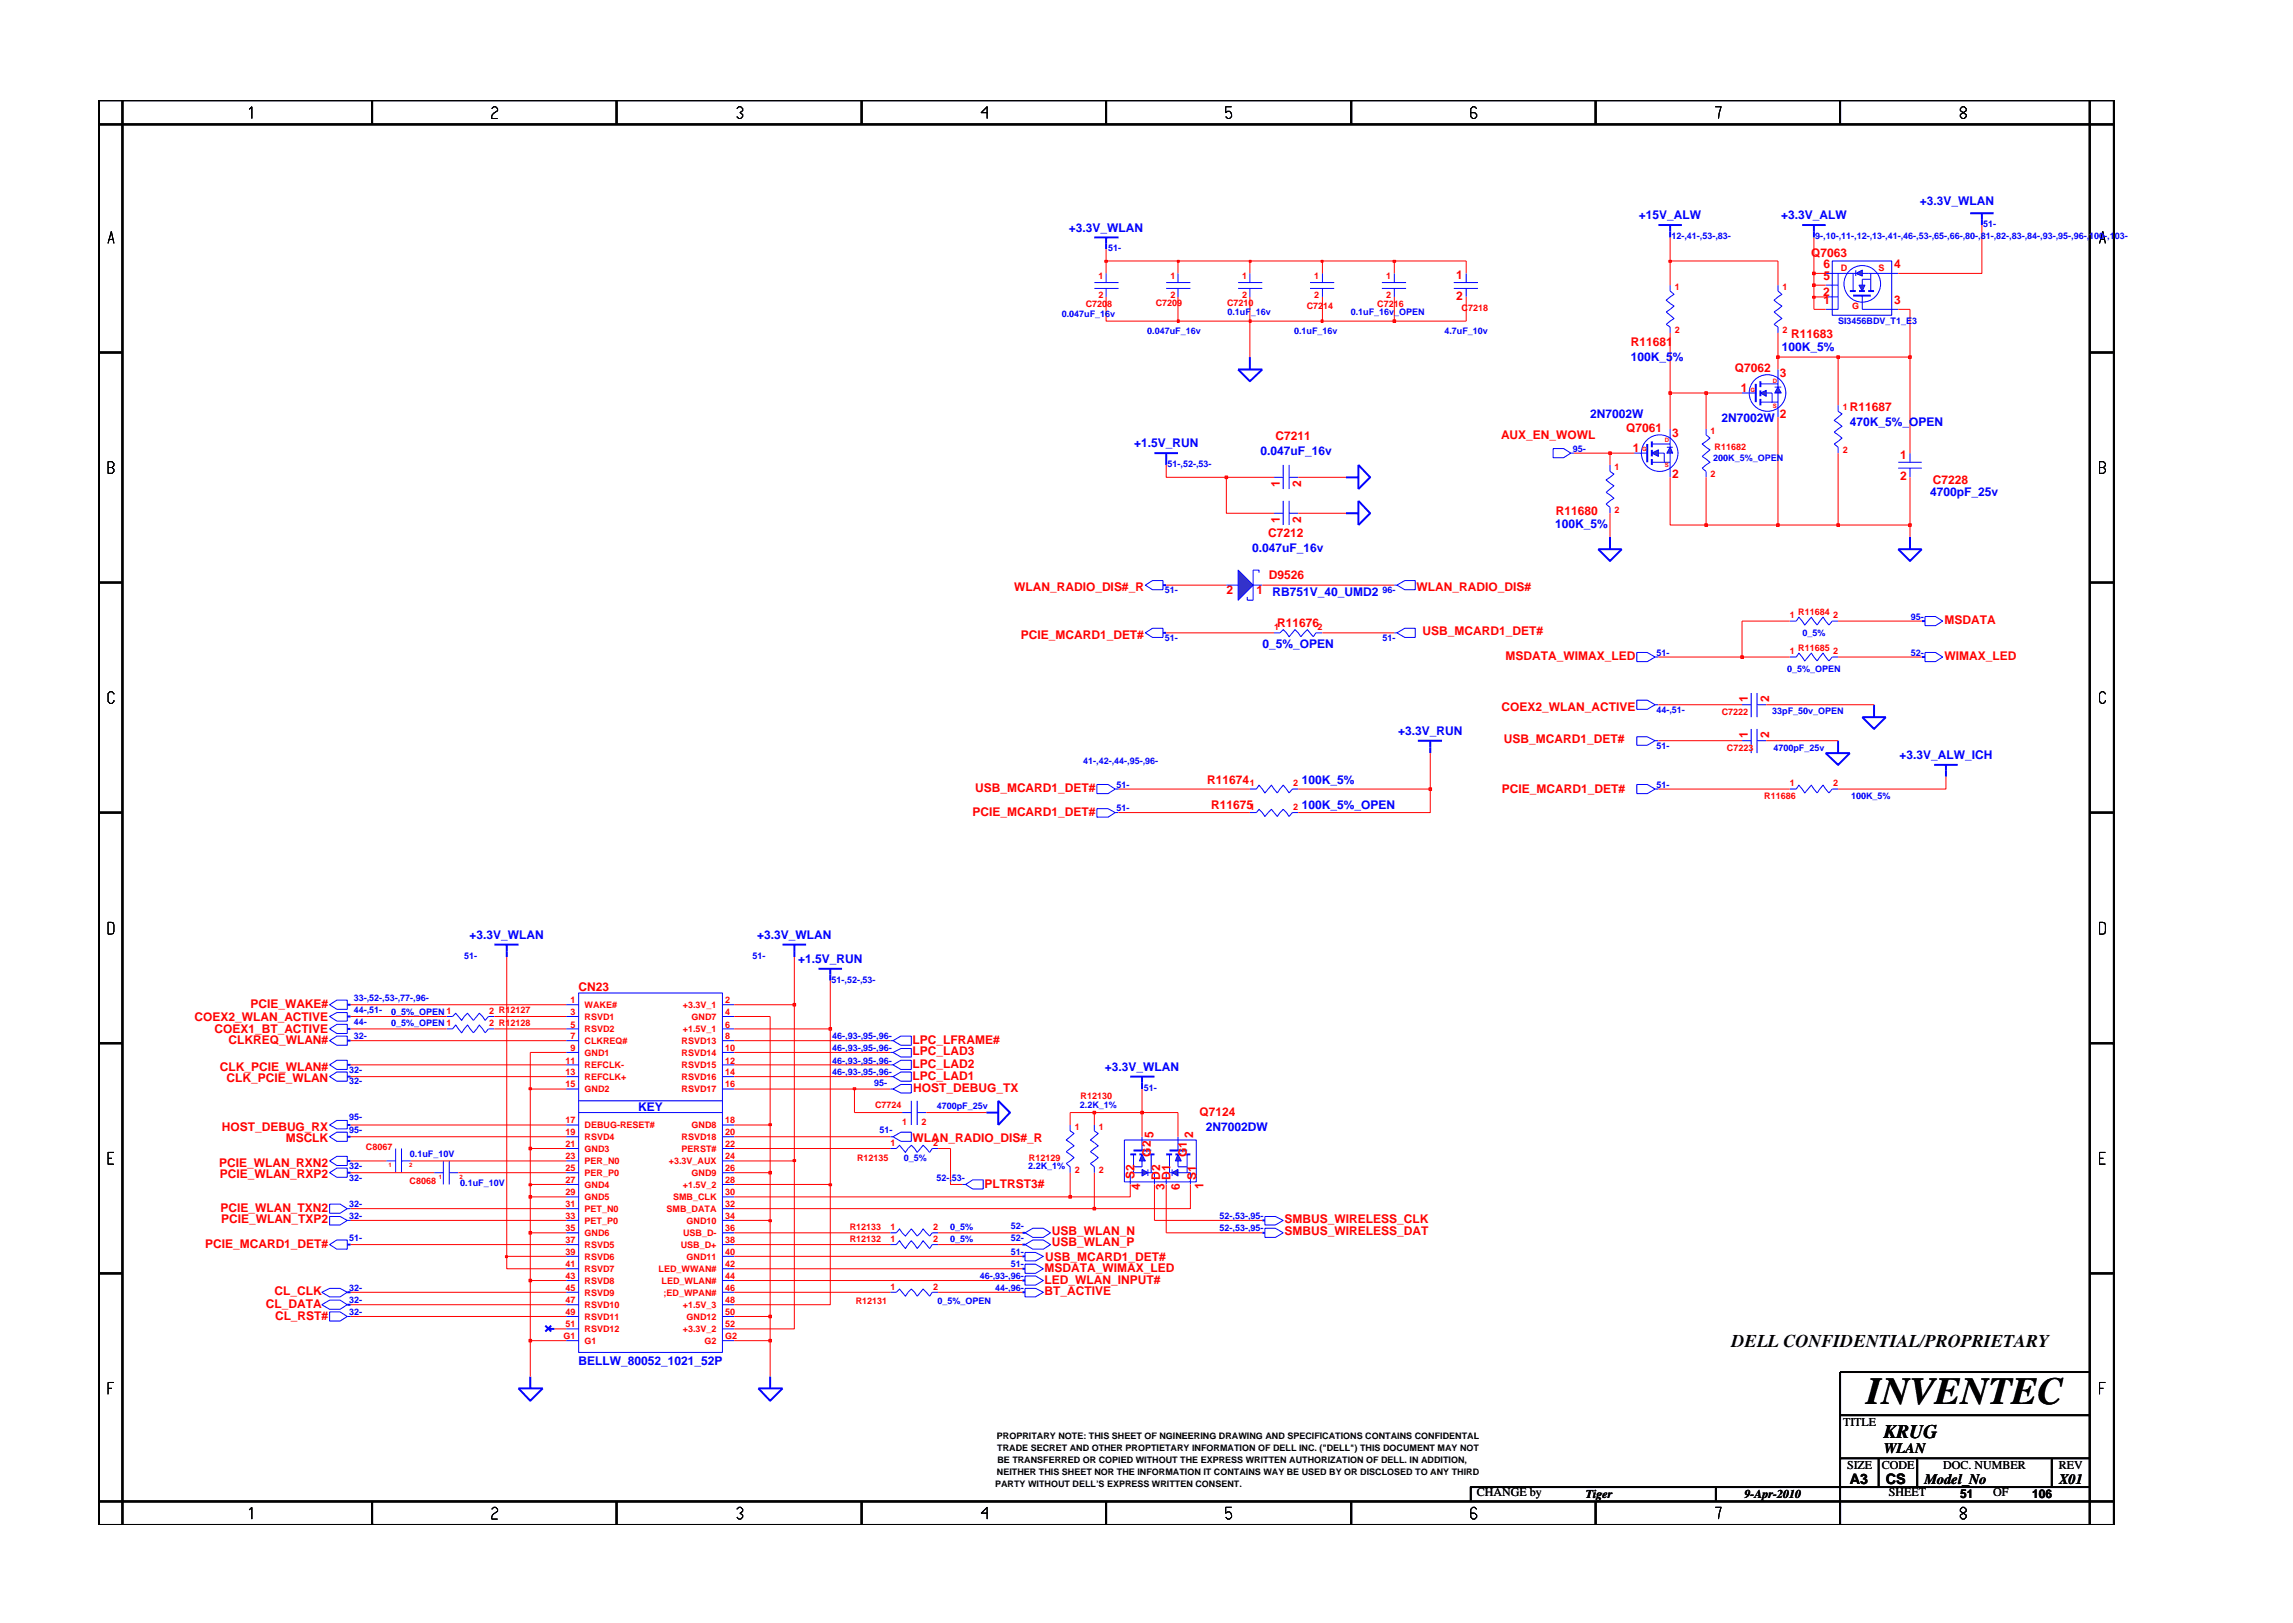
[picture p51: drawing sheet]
<svg xmlns="http://www.w3.org/2000/svg" width="297mm" height="210mm" viewBox="0 0 297 210" stroke-linecap="round" stroke-linejoin="round" font-family="sans-serif">
<defs><g id="words">
<text font-size="5" x="241.8" y="181.9">INVENTEC</text>
<text font-size="2.5" x="244" y="186.3">KRUG</text>
<text font-size="2.3" x="224.3" y="174.5">DELL CONFIDENTIAL/PROPRIETARY</text>
<g font-size="1.9">
<text x="244" y="188.2">WLAN</text>
<text x="239.6" y="192.2">A3</text>
<text x="244.3" y="192.3">CS</text>
<text x="249.3" y="192.2">Model_No</text>
<text x="266.7" y="192.2">X01</text>
</g>
<g font-size="1.6" fill="#00f">
<text x="212.3" y="28.4">+15V_ALW</text>
<text x="230.7" y="28.4">+3.3V_ALW</text>
<text x="248.7" y="26.5">+3.3V_WLAN</text>
<text x="138.5" y="30">+3.3V_WLAN</text>
<text x="211.3" y="46.8">100K_5%</text>
<text x="230.8" y="45.5">100K_5%</text>
<text x="146.9" y="57.9">+1.5V_RUN</text>
<text x="163.3" y="58.9">0.047uF_16v</text>
<text x="206" y="54.2">2N7002W</text>
<text x="223" y="54.7">2N7002W</text>
<text x="239.6" y="55.2">470K_5%_OPEN</text>
<text x="250" y="64.3">4700pF_25v</text>
<text x="162.2" y="71.5">0.047uF_16v</text>
<text x="201.5" y="68.4">100K_5%</text>
<text x="164.9" y="77.2">RB751V_40_UMD2</text>
<text x="163.6" y="83.9">0_5%_OPEN</text>
<text x="181.1" y="95.2">+3.3V_RUN</text>
<text x="168.7" y="101.5">100K_5%</text>
<text x="246.1" y="98.3">+3.3V_ALW_ICH</text>
<text x="168.7" y="104.8">100K_5%_OPEN</text>
<text x="60.8" y="121.6">+3.3V_WLAN</text>
<text x="98.1" y="121.6">+3.3V_WLAN</text>
<text x="103.4" y="124.7">+1.5V_RUN</text>
<text x="82.7" y="144">KEY</text>
<text x="143.1" y="138.7">+3.3V_WLAN</text>
<text x="156.2" y="146.5">2N7002DW</text>
<text x="75" y="176.8">BELLW_80052_1021_52P</text>
</g>
<g font-size="1.6" fill="#f00">
<text x="234.6" y="33.2">Q7063</text>
<text x="236.2" y="34.8">6</text>
<text x="245.4" y="34.8">4</text>
<text x="188.6" y="36.2">1</text>
<text x="188.6" y="38.8">2</text>
<text x="236.2" y="38.3">2</text>
<text x="236.2" y="36.3">5</text>
<text x="236.2" y="39.4">1</text>
<text x="245.4" y="39.4">3</text>
<text x="211.3" y="44.8">R11681</text>
<text x="232" y="43.8">R11683</text>
<text x="224.7" y="48.2">Q7062</text>
<text x="225.5" y="50.7">1</text>
<text x="230.6" y="48.9">3</text>
<text x="239.6" y="53.3">R11687</text>
<text x="165.2" y="57">C7211</text>
<text x="194.4" y="56.9">AUX_EN_WOWL</text>
<text x="210.7" y="56">Q7061</text>
<text x="211.5" y="58.5">1</text>
<text x="216.6" y="56.7">3</text>
<text x="230.6" y="54.1">2</text>
<text x="246.1" y="59.5">1</text>
<text x="165.8" y="63" transform="rotate(-90 165.8 63)">1</text>
<text x="168.5" y="63" transform="rotate(-90 168.5 63)">2</text>
<text x="216.6" y="61.9">2</text>
<text x="246.1" y="62.2">2</text>
<text x="250.4" y="62.7">C7228</text>
<text x="164.3" y="69.6">C7212</text>
<text x="165.8" y="67.7" transform="rotate(-90 165.8 67.7)">1</text>
<text x="168.5" y="67.7" transform="rotate(-90 168.5 67.7)">2</text>
<text x="201.5" y="66.7">R11680</text>
<text x="131.4" y="76.5">WLAN_RADIO_DIS#_R</text>
<text x="158.9" y="76.9">2</text>
<text x="162.8" y="76.9">1</text>
<text x="164.4" y="75">D9526</text>
<text x="183.5" y="76.5">WLAN_RADIO_DIS#</text>
<text x="132.2" y="82.8">PCIE_MCARD1_DET#</text>
<text x="165.5" y="81.2">R11676</text>
<text x="184.3" y="82.3">USB_MCARD1_DET#</text>
<text x="251.9" y="80.9">MSDATA</text>
<text x="195" y="85.5">MSDATA_WIMAX_LED</text>
<text x="251.9" y="85.5">WIMAX_LED</text>
<text x="194.5" y="92.1">COEX2_WLAN_ACTIVE</text>
<text x="226.4" y="95.6" transform="rotate(-90 226.4 95.6)">1</text>
<text x="226.4" y="91" transform="rotate(-90 226.4 91)">1</text>
<text x="229.2" y="95.6" transform="rotate(-90 229.2 95.6)">2</text>
<text x="229.2" y="91" transform="rotate(-90 229.2 91)">2</text>
<text x="156.4" y="101.5">R11674</text>
<text x="194.8" y="96.3">USB_MCARD1_DET#</text>
<text x="126" y="105.7">PCIE_MCARD1_DET#</text>
<text x="126.3" y="102.6">USB_MCARD1_DET#</text>
<text x="156.9" y="104.8">R11675</text>
<text x="194.5" y="102.7">PCIE_MCARD1_DET#</text>
<text x="32.4" y="130.6">PCIE_WAKE#</text>
<text x="75" y="128.4">CN23</text>
<text x="25.2" y="132.2">COEX2_WLAN_ACTIVE</text>
<text x="27.8" y="133.8">COEX1_BT_ACTIVE</text>
<text x="29.6" y="135.2">CLKREQ_WLAN#</text>
<text x="118.2" y="135.2">LPC_LFRAME#</text>
<text x="118.2" y="136.7">LPC_LAD3</text>
<text x="28.5" y="138.7">CLK_PCIE_WLAN#</text>
<text x="29.3" y="140.2">CLK_PCIE_WLAN</text>
<text x="118.2" y="139.9">LPC_LAD1</text>
<text x="118.2" y="138.3">LPC_LAD2</text>
<text x="118.3" y="141.5">HOST_DEBUG_TX</text>
<text x="28.7" y="146.5">HOST_DEBUG_RX</text>
<text x="37" y="148">MSCLK</text>
<text x="118.2" y="148">WLAN_RADIO_DIS#_R</text>
<text x="149.1" y="149.8" transform="rotate(-90 149.1 149.8)">G2</text>
<text x="149.4" y="147.4" transform="rotate(-90 149.4 147.4)">5</text>
<text x="153.8" y="149.9" transform="rotate(-90 153.8 149.9)">G1</text>
<text x="154.5" y="147.4" transform="rotate(-90 154.5 147.4)">2</text>
<text x="155.4" y="144.6">Q7124</text>
<text x="28.4" y="151.1">PCIE_WLAN_RXN2</text>
<text x="28.5" y="152.7">PCIE_WLAN_RXP2</text>
<text x="127.5" y="153.9">PLTRST3#</text>
<text x="147" y="152.7" transform="rotate(-90 147 152.7)">S2</text>
<text x="147.7" y="154.1" transform="rotate(-90 147.7 154.1)">4</text>
<text x="150.3" y="152.8" transform="rotate(-90 150.3 152.8)">D2</text>
<text x="150.8" y="154.1" transform="rotate(-90 150.8 154.1)">3</text>
<text x="151.6" y="152.8" transform="rotate(-90 151.6 152.8)">D1</text>
<text x="152.9" y="154.1" transform="rotate(-90 152.9 154.1)">6</text>
<text x="154.9" y="152.9" transform="rotate(-90 154.9 152.9)">S1</text>
<text x="155.9" y="154" transform="rotate(-90 155.9 154)">1</text>
<text x="26.6" y="161.7">PCIE_MCARD1_DET#</text>
<text x="28.5" y="157">PCIE_WLAN_TXN2</text>
<text x="28.6" y="158.5">PCIE_WLAN_TXP2</text>
<text x="136.3" y="161.5">USB_WLAN_P</text>
<text x="136.3" y="159.9">USB_WLAN_N</text>
<text x="166.4" y="160">SMBUS_WIRELESS_DAT</text>
<text x="166.4" y="158.5">SMBUS_WIRELESS_CLK</text>
<text x="35.6" y="167.8">CL_CLK</text>
<text x="135.3" y="166.3">LED_WLAN_INPUT#</text>
<text x="135.3" y="167.8">BT_ACTIVE</text>
<text x="135.3" y="164.8">MSDATA_WIMAX_LED</text>
<text x="135.4" y="163.3">USB_MCARD1_DET#</text>
<text x="34.4" y="169.4">CL_DATA</text>
<text x="35.6" y="170.9">CL_RST#</text>
</g>
<g font-size="1.6">
<text x="238.8" y="184.8">TITLE</text>
<text x="239.3" y="190.4">SIZE</text>
<text x="243.8" y="190.4">CODE</text>
<text x="251.7" y="190.4">DOC. NUMBER</text>
<text x="266.7" y="190.4">REV</text>
<text x="191.3" y="193.8">CHANGE by</text>
<text x="205.4" y="194.1">Tiger</text>
<text x="226" y="194.1">9-Apr-2010</text>
<text x="244.7" y="193.8">SHEET</text>
<text x="253.9" y="194.1">51</text>
<text x="258.2" y="193.8">OF</text>
<text x="263.3" y="194.1">106</text>
</g>
<g font-size="1.2" fill="#00f">
<text x="256.9" y="29.4">51-</text>
<text x="143.5" y="32.5">51-</text>
<text x="216.5" y="31">12-,41-,53-,83-</text>
<text x="235.1" y="31">9-,10-,11-,12-,13-,41-,46-,53-,65-,66-,80-,81-,82-,83-,84-,93-,95-,96-,100-,103-</text>
<text x="137.5" y="41.1">0.047uF_16v</text>
<text x="159" y="40.8">0.1uF_16v</text>
<text x="175" y="40.8">0.1uF_16v_OPEN</text>
<text x="148.6" y="43.3">0.047uF_16v</text>
<text x="167.6" y="43.3">0.1uF_16v</text>
<text x="187.1" y="43.3">4.7uF_10v</text>
<text x="238.1" y="42">SI3456BDV_T1_E3</text>
<text x="203.7" y="58.5">95-</text>
<text x="221.9" y="59.7">200K_5%_OPEN</text>
<text x="151.2" y="60.5">51-,52-,53-</text>
<text x="150.9" y="76.8">51-</text>
<text x="179.1" y="76.8">96-</text>
<text x="150.9" y="83.1">51-</text>
<text x="179.1" y="83.1">51-</text>
<text x="233.5" y="82.4">0_5%</text>
<text x="247.5" y="80.3">95-</text>
<text x="214.6" y="84.9">51-</text>
<text x="231.5" y="87.1">0_5%_OPEN</text>
<text x="247.5" y="84.9">52-</text>
<text x="214.6" y="92.4">44-,51-</text>
<text x="229.6" y="92.5">33pF_50v_OPEN</text>
<text x="140.3" y="99">41-,42-,44-,95-,96-</text>
<text x="214.6" y="97.1">51-</text>
<text x="229.7" y="97.2">4700pF_25v</text>
<text x="144.6" y="105.1">51-</text>
<text x="144.6" y="102.1">51-</text>
<text x="214.6" y="102.1">51-</text>
<text x="239.8" y="103.5">100K_5%</text>
<text x="60.1" y="124.2">51-</text>
<text x="97.5" y="124.2">51-</text>
<text x="45.8" y="129.7">33-,52-,53-,77-,96-</text>
<text x="45.8" y="131.2">44-,51-</text>
<text x="50.7" y="131.4">0_5%_OPEN 1</text>
<text x="107.7" y="127.4">51-,52-,53-</text>
<text x="45.8" y="134.6">32-</text>
<text x="45.8" y="132.8">44-</text>
<text x="50.7" y="133">0_5%_OPEN 1</text>
<text x="107.8" y="134.6">46-,93-,95-,96-</text>
<text x="107.8" y="136.2">46-,93-,95-,96-</text>
<text x="107.8" y="137.8">46-,93-,95-,96-</text>
<text x="45.2" y="140.5">32-</text>
<text x="45.2" y="139">32-</text>
<text x="107.8" y="139.3">46-,93-,95-,96-</text>
<text x="113.2" y="140.7">95-</text>
<text x="121.4" y="143.6">4700pF_25v</text>
<text x="139.9" y="143.5">2.2K_1%</text>
<text x="148.2" y="141.3">51-</text>
<text x="45.2" y="145.1">95-</text>
<text x="45.2" y="146.8">95-</text>
<text x="53.1" y="149.9">0.1uF_10V</text>
<text x="113.9" y="146.8">51-</text>
<text x="45.2" y="151.4">32-</text>
<text x="45.2" y="152.9">32-</text>
<text x="59.6" y="153.6">0.1uF_10V</text>
<text x="117.1" y="150.4">0_5%</text>
<text x="121.3" y="153">52-,53-</text>
<text x="133.2" y="151.5">2.2K_1%</text>
<text x="45.2" y="156.4">32-</text>
<text x="45.2" y="160.7">51-</text>
<text x="45.2" y="157.9">32-</text>
<text x="123.1" y="159.3">0_5%</text>
<text x="123.1" y="160.9">0_5%</text>
<text x="130.9" y="159.2">52-</text>
<text x="130.9" y="160.7">52-</text>
<text x="158" y="157.9">52-,53-,95-</text>
<text x="158" y="159.5">52-,53-,95-</text>
<text x="45.2" y="167.2">32-</text>
<text x="126.9" y="165.7">46-,93-,96-</text>
<text x="128.9" y="167.2">44-,96-</text>
<text x="130.9" y="162.6">51-</text>
<text x="130.9" y="164.2">51-</text>
<text x="45.2" y="168.9">32-</text>
<text x="45.2" y="170.4">32-</text>
<text x="121.4" y="168.9">0_5%_OPEN</text>
</g>
<g font-size="1.2" fill="#f00">
<text x="238.5" y="35.1">D</text>
<text x="243.3" y="35.1">S</text>
<text x="140.7" y="39.8">C7208</text>
<text x="142.3" y="36.2">1</text>
<text x="142.3" y="38.6">2</text>
<text x="149.7" y="39.7">C7209</text>
<text x="151.6" y="36.2">1</text>
<text x="151.6" y="38.6">2</text>
<text x="158.9" y="39.7">C7210</text>
<text x="160.9" y="36.2">1</text>
<text x="160.9" y="38.6">2</text>
<text x="169.3" y="40">C7214</text>
<text x="170.2" y="36.2">1</text>
<text x="170.2" y="38.6">2</text>
<text x="178.4" y="39.7">C7216</text>
<text x="179.6" y="36.2">1</text>
<text x="179.6" y="38.6">2</text>
<text x="189.3" y="40.2">C7218</text>
<text x="216.9" y="37.6">1</text>
<text x="230.9" y="37.6">1</text>
<text x="239.9" y="40.1">G</text>
<text x="216.9" y="43.1">2</text>
<text x="230.9" y="43.1">2</text>
<text x="238.7" y="53.1">1</text>
<text x="221.6" y="56.2">1</text>
<text x="222.1" y="58.3">R11682</text>
<text x="238.7" y="58.7">2</text>
<text x="209.2" y="60.9">1</text>
<text x="221.6" y="61.8">2</text>
<text x="209.2" y="66.5">2</text>
<text x="165" y="81.6">1</text>
<text x="170.7" y="81.6">2</text>
<text x="231.8" y="80">1</text>
<text x="232.9" y="79.7">R11684</text>
<text x="237.5" y="80">2</text>
<text x="231.8" y="84.7">1</text>
<text x="232.9" y="84.4">R11685</text>
<text x="237.5" y="84.7">2</text>
<text x="223" y="92.7">C7222</text>
<text x="161.9" y="101.8">1</text>
<text x="167.5" y="101.8">2</text>
<text x="223.7" y="97.3">C7223</text>
<text x="231.8" y="101.8">1</text>
<text x="237.5" y="101.8">2</text>
<text x="161.9" y="104.9">1</text>
<text x="167.5" y="104.9">2</text>
<text x="228.5" y="103.5">R11686</text>
<text x="63.4" y="131.3">2 R12127</text>
<text x="73.9" y="130">1</text>
<text x="73.9" y="131.5">3</text>
<text x="75.7" y="130.6">WAKE#</text>
<text x="88.5" y="130.6">+3.3V_1</text>
<text x="93.9" y="130">2</text>
<text x="93.9" y="131.5">4</text>
<text x="63.4" y="132.9">2 R12128</text>
<text x="73.2" y="137.8">11</text>
<text x="73.9" y="133.1">5</text>
<text x="73.9" y="136.2">9</text>
<text x="73.9" y="134.6">7</text>
<text x="75.7" y="133.7">RSVD2</text>
<text x="75.7" y="132.1">RSVD1</text>
<text x="75.7" y="135.2">CLKREQ#</text>
<text x="75.7" y="136.8">GND1</text>
<text x="88.3" y="135.2">RSVD13</text>
<text x="88.3" y="136.8">RSVD14</text>
<text x="88.4" y="133.7">+1.5V_1</text>
<text x="89.6" y="132.1">GND7</text>
<text x="93.9" y="133.1">6</text>
<text x="93.9" y="134.6">8</text>
<text x="93.9" y="136.2">10</text>
<text x="93.9" y="137.8">12</text>
<text x="73.2" y="139.3">13</text>
<text x="73.2" y="140.8">15</text>
<text x="75.7" y="139.9">REFCLK+</text>
<text x="75.7" y="138.4">REFCLK-</text>
<text x="75.7" y="141.5">GND2</text>
<text x="88.3" y="138.4">RSVD15</text>
<text x="88.3" y="139.9">RSVD16</text>
<text x="88.3" y="141.5">RSVD17</text>
<text x="93.9" y="139.3">14</text>
<text x="93.9" y="140.8">16</text>
<text x="113.4" y="143.5">C7724</text>
<text x="140" y="142.4">R12130</text>
<text x="47.4" y="149">C8067</text>
<text x="73.2" y="147.1">19</text>
<text x="73.2" y="145.5">17</text>
<text x="73.2" y="148.6">21</text>
<text x="75.7" y="147.7">RSVD4</text>
<text x="75.7" y="146.2">DEBUG-RESET#</text>
<text x="75.7" y="149.2">GND3</text>
<text x="88.3" y="147.7">RSVD18</text>
<text x="88.3" y="149.2">PERST#</text>
<text x="89.6" y="146.2">GND8</text>
<text x="93.9" y="147.1">20</text>
<text x="93.9" y="148.6">22</text>
<text x="93.9" y="145.5">18</text>
<text x="115.3" y="148.4">1</text>
<text x="116.9" y="145.7">1</text>
<text x="119.4" y="145.7">2</text>
<text x="120.9" y="148.4">2</text>
<text x="139.2" y="146.3">1</text>
<text x="142.4" y="146.3">1</text>
<text x="53.1" y="153.4">C8068</text>
<text x="73.2" y="150.1">23</text>
<text x="73.2" y="151.8">25</text>
<text x="73.2" y="153.3">27</text>
<text x="73.2" y="154.8">29</text>
<text x="75.7" y="150.8">PER_N0</text>
<text x="75.7" y="152.3">PER_P0</text>
<text x="75.7" y="153.9">GND4</text>
<text x="75.7" y="155.5">GND5</text>
<text x="86.6" y="150.8">+3.3V_AUX</text>
<text x="87.2" y="155.5">SMB_CLK</text>
<text x="88.4" y="153.9">+1.5V_2</text>
<text x="89.6" y="152.3">GND9</text>
<text x="93.9" y="154.8">30</text>
<text x="93.9" y="153.3">28</text>
<text x="93.9" y="150.1">24</text>
<text x="93.9" y="151.8">26</text>
<text x="111" y="150.4">R12135</text>
<text x="133.3" y="150.4">R12129</text>
<text x="139.2" y="151.9">2</text>
<text x="142.4" y="151.9">2</text>
<text x="73.2" y="161.1">37</text>
<text x="73.2" y="156.4">31</text>
<text x="73.2" y="157.9">33</text>
<text x="73.2" y="159.5">35</text>
<text x="75.7" y="161.7">RSVD5</text>
<text x="75.7" y="157">PET_N0</text>
<text x="75.7" y="158.5">PET_P0</text>
<text x="75.7" y="160.1">GND6</text>
<text x="86.4" y="157">SMB_DATA</text>
<text x="88.2" y="161.7">USB_D+</text>
<text x="88.5" y="160.1">USB_D-</text>
<text x="88.9" y="158.5">GND10</text>
<text x="93.9" y="156.4">32</text>
<text x="93.9" y="161.1">38</text>
<text x="93.9" y="159.5">36</text>
<text x="93.9" y="157.9">34</text>
<text x="110.1" y="160.9">R12132</text>
<text x="110.1" y="159.4">R12133</text>
<text x="115.3" y="160.9">1</text>
<text x="115.3" y="159.3">1</text>
<text x="120.9" y="160.9">2</text>
<text x="120.9" y="159.3">2</text>
<text x="73.2" y="164.2">41</text>
<text x="73.2" y="165.7">43</text>
<text x="73.2" y="167.2">45</text>
<text x="73.2" y="162.6">39</text>
<text x="75.7" y="166.3">RSVD8</text>
<text x="75.7" y="167.8">RSVD9</text>
<text x="75.7" y="163.2">RSVD6</text>
<text x="75.7" y="164.8">RSVD7</text>
<text x="85.3" y="164.8">LED_WWAN#</text>
<text x="85.7" y="166.3">LED_WLAN#</text>
<text x="86" y="167.8">;ED_WPAN#</text>
<text x="88.9" y="163.2">GND11</text>
<text x="93.9" y="165.7">44</text>
<text x="93.9" y="164.2">42</text>
<text x="93.9" y="167.2">46</text>
<text x="93.9" y="162.6">40</text>
<text x="115.3" y="167.1">1</text>
<text x="120.9" y="167.1">2</text>
<text x="73" y="173.5">G1</text>
<text x="73.2" y="171.9">51</text>
<text x="73.2" y="168.9">47</text>
<text x="73.2" y="170.4">49</text>
<text x="75.7" y="169.4">RSVD10</text>
<text x="75.7" y="171">RSVD11</text>
<text x="75.7" y="172.6">RSVD12</text>
<text x="88.4" y="169.4">+1.5V_3</text>
<text x="88.5" y="172.6">+3.3V_2</text>
<text x="88.9" y="171">GND12</text>
<text x="93.9" y="168.9">48</text>
<text x="93.9" y="173.5">G2</text>
<text x="93.9" y="170.4">50</text>
<text x="93.9" y="171.9">52</text>
<text x="110.8" y="168.9">R12131</text>
<text x="75.7" y="174.1">G1</text>
<text x="91.3" y="174.1">G2</text>
</g>
<g font-size="1.2">
<text x="129.2" y="191.1">NEITHER THIS SHEET NOR THE INFORMATION IT CONTAINS WAY BE USED BY OR DISCLOSED TO ANY THIRD</text>
<text x="129.2" y="186.5">PROPRITARY NOTE: THIS SHEET OF NGINEERING DRAWING AND SPECIFICATIONS CONTAINS CONFIDENTAL</text>
<text x="129.2" y="188">TRADE SECRET AND OTHER PROPTIETARY INFORMATION OF DELL INC. (&quot;DELL&quot;) THIS DOCUMENT MAY NOT</text>
<text x="129.2" y="189.5">BE TRANSFERRED OR COPIED WITHOUT THE EXPRESS WRITTEN AUTHORIZATION OF DELL. IN ADDITION,</text>
<text x="128.9" y="192.6">PARTY WITHOUT DELL’S EXPRESS WRITTEN CONSENT.</text>
</g>
<g font-size=".8" fill="#f00">
<text x="226.8" y="50.8">G</text>
<text x="229.6" y="52.8">S</text>
<text x="229.6" y="49.6">D</text>
<text x="212.7" y="58.5">G</text>
<text x="215.7" y="57.3">D</text>
<text x="215.7" y="60.5">S</text>
<text x="50.3" y="151.2">1</text>
<text x="53" y="151.2">2</text>
<text x="56.8" y="152.8">1</text>
<text x="59.5" y="152.8">2</text>
</g>
</g></defs>
<path d="M211.7 58.7h1.7M245.9 59.9h3M247.4 58.7v1.2M180.6 75.8h.4M181 75.8l1-.6h1.3v1.2h-1.3zM245.9 60.6h3M247.4 60.6v1.2M249.4 79.9h1.3l1 .6-1 .6h-1.3zM161.9 102.2h.9l.3-.5 .8 1 .8-1 .8 1 .7-1 .8 1 .4-.5h.8M115.3 134.8h.4M115.7 134.8l1-.6h1.4v1.2h-1.4z" fill="none" stroke="#00f" stroke-width=".13"/>
<path d="M233.5 29.2h3M235 29.2v1.6M213.4 57.5v2.4M248.9 80.5h.5" fill="none" stroke="#00f" stroke-width=".25"/>
<path d="M216.4 57.9l.3 .8h-.8z" fill="#3c3cc8"/>
<path d="M215.9 57.9h.8M216.4 57.9l.3 .8h-.8z" fill="none" stroke="#00f" stroke-width=".13"/>
<path d="M214 58.7l.8-.4v.8z" fill="#3c3cc8"/>
<g fill="none" stroke="#00f" stroke-width=".13">
<path d="M214 58.7l.8-.4v.8zM214 59.9h2.4M214 57.5h2.4M214.8 58.7h.8v1.2M216.4 55.6v2.3M216.4 58.7v3.1M225.7 50.9h1.7M208.6 60.2v.9l.5 .3-1 .8 1 .7-1 .9 1 .7-1 .8 .5 .4v.8M42.7 139.5l.9-.6h1.4v1.2h-1.4zM42.7 133.3l.9-.6h1.4v1.2h-1.4zM115.3 141.1h.4M115.7 141.1l1-.6h1.4v1.1h-1.4z"/>
<path d="M132.8 165.3h1.3l1.1 .6-1.1 .6h-1.3z"/>
<circle cx="215" cy="58.7" r="2.37"/>
</g>
<path d="M214 57.2v.7M214 58.3v.8M214 59.5v.7M227.4 49.7v2.4M45 139.5h.4M45 133.3h.4M132.4 165.9h.4" fill="none" stroke="#00f" stroke-width=".25"/>
<path d="M230.3 50.2l.4 .7h-.8z" fill="#3c3cc8"/>
<path d="M229.9 50.2h.8M230.3 50.2l.4 .7h-.8z" fill="none" stroke="#00f" stroke-width=".13"/>
<path d="M228 50.9l.8-.3v.7z" fill="#3c3cc8"/>
<g fill="none" stroke="#00f" stroke-width=".13">
<path d="M216.4 36.9v.8l.5 .4-1.1 .8 1.1 .8-1.1 .7 1.1 .9-1.1 .7 .6 .4v.7M228 50.9l.8-.3v.7zM228 52.1h2.3M228 49.7h2.3M228.8 50.9h.8v1.2M230.3 47.9v2.3M230.3 50.9v3.1M158.9 75.8h1.5M162.3 75.8h1.2M162.3 73.9v3.9M161.9 105.3h.9l.3-.5 .8 1 .8-1 .8 1 .7-1 .8 1 .4-.5h.8M42.7 157.6h1.4l.9 .5-.9 .6h-1.4z"/>
<path d="M45 158.1h.4M115.3 148.8h.8l.4-.4 .8 .9 .8-.9 .7 .9 .8-.9 .8 .9 .4-.5h.7"/>
<circle cx="229" cy="50.9" r="2.37"/>
</g>
<path d="M228 49.4v.8M228 50.6v.7M228 51.7v.8" fill="none" stroke="#00f" stroke-width=".25"/>
<path d="M160.4 73.9l1.9 1.9-1.9 2z" fill="#3c3cc8"/>
<path d="M160.4 73.9l1.9 1.9-1.9 2zM161.6 77.3v.5h.7M162.3 73.9h.8v.3M147.9 147.3v1.7" fill="none" stroke="#00f" stroke-width=".13"/>
<path d="M146.8 149h2.3" fill="none" stroke="#00f" stroke-width=".25"/>
<path d="M147.9 151.5l.8 .4-.8 .4z" fill="#3c3cc8"/>
<path d="M147.9 151.5l.8 .4-.8 .4zM148.7 151.5v.8" fill="none" stroke="#00f" stroke-width=".13"/>
<path d="M147.9 149.5l.5 .9h-.8z" fill="#3c3cc8"/>
<path d="M146.8 149.5v2.4M147.9 149.5l.5 .9h-.8zM147.9 150.4v.8h-1.1M147.9 151.9h-1.5v1.5M148.7 151.9h.8v1.5M149.1 149.5v2.4M152.6 147.3v1.7" fill="none" stroke="#00f" stroke-width=".13"/>
<path d="M146.4 149.5h.8M147.6 149.5h.8M148.7 149.5h.8M151.5 149h2.3" fill="none" stroke="#00f" stroke-width=".25"/>
<path d="M151.8 151.9l.8-.4v.8z" fill="#3c3cc8"/>
<path d="M151.8 151.9l.8-.4v.8zM151.8 151.5v.8" fill="none" stroke="#00f" stroke-width=".13"/>
<path d="M152.6 149.5l.4 .9h-.7z" fill="#3c3cc8"/>
<g fill="none" stroke="#00f" stroke-width=".13">
<path d="M169.7 36.6h3.1M169.7 37.4h3.1M171.3 35.4v1.2M171.3 37.4v1.1M230.3 36.9v.8l.5 .4-1 .8 1 .8-1 .7 1 .9-1 .7 .5 .4v.7M241.2 38.3v1.8M201.2 58.1h1.4l.9 .6-.9 .6h-1.4zM203.5 58.7h.4M165 61.8h1.2M166.2 60.2v3.2M167 61.8h1.2M167 60.2v3.2"/>
<path d="M148.4 82l.9-.6h1.4v1.2h-1.4zM165 82h.8l.4-.4 .8 .9 .8-.9 .7 .9 .9-.9 .7 .9 .4-.5h.8M212 84.5h1.4l1 .6-1 .6h-1.4zM212 95.4h1.4l1 .6-1 .5h-1.4zM214.4 85.1h.4M214.4 96h.4M225.7 91.3h1.2M226.9 89.8v3.1M227.6 91.3h1.2M227.6 89.8v3.1M231.8 80.5h.9l.3-.5 .8 1 .8-1 .8 1 .8-1 .7 1 .4-.5h.8M142.1 104.8h1.4l1 .5-1 .6h-1.4z"/>
<path d="M142.1 101.6h1.4l1 .6-1 .6h-1.4zM144.5 102.2h.4M144.5 105.3h.4M212 101.6h1.4l1 .6-1 .6h-1.4zM214.4 102.2h.4M231.8 102.2h.9l.3-.5 .8 1 .8-1 .8 1 .8-1 .7 1 .4-.5h.8M42.7 134.8l.9-.6h1.4v1.2h-1.4zM42.7 156h1.4l.9 .6-.9 .6h-1.4zM42.7 145.7l.9-.6h1.4v1.1h-1.4zM42.7 150.4l.9-.6h1.4v1.2h-1.4zM45 156.6h.4M116.9 144.1h1.2"/>
<path d="M118.1 142.6v3.1M118.8 144.1h1.2M118.8 142.6v3.1M124.7 153.4h.4M125.1 153.4l.9-.5h1.4v1.1h-1.4zM132.8 159.7l1-.6h1.4l.9 .6-.9 .6h-1.4zM141.8 145.7v.8l.5 .3-1 .9 1 .7-1 .8 1 .8-1 .7 .5 .5v.7M145.7 147.7h9.3v5.4h-9.3zM151.5 149.5v2.4M151.8 151.9h-.7v1.5M152.6 149.5l.4 .9h-.7zM152.6 150.4v.8h1.2"/>
<path d="M152.6 151.9h1.6v1.5M153.8 149.5v2.4M163.9 159.1h1.3l1 .6-1 .6h-1.3zM42.7 161.2l.9-.6h1.4v1.2h-1.4zM115.3 161.2h.8l.4-.5 .8 1 .8-1 .7 1 .8-1 .8 1 .4-.5h.7M132.8 166.9h1.3l1.1 .5-1.1 .6h-1.3zM132.8 162.2h1.3l1.1 .6-1.1 .6h-1.3z"/>
</g>
<g fill="none" stroke="#00f" stroke-width=".25">
<path d="M214.8 29.2h3.1M216.4 29.2v1.6M240.1 38.3h2.2M174.4 66.5h1.6M176 64.9l1.5 1.6-1.5 1.5zM207 71.1h3.1l-1.5 1.6zM208.6 69.5v1.6M150.7 82h.4M241.2 92.9h3.1l-1.5 1.5zM242.8 91.3v1.6M250.6 99.1h3M252.1 99.1v1.5"/>
<path d="M45 134.8h.4M101.4 122.4h3M102.9 122.4v1.6M45 145.7h.4M45 150.4h.4M127.8 144.1h1.5M129.3 142.6l1.5 1.5-1.5 1.6zM132.4 159.7h.4M151.1 149.5h.7M152.3 149.5h.7M153.4 149.5h.8M163.5 159.7h.4"/>
<path d="M45 161.2h.4M70.6 171.7l.8 .8M71.1 172.2h.7M71.4 171.7l-.8 .8M132.4 167.4h.4M132.4 162.8h.4"/>
</g>
<path d="M240.4 35.4l.8-.4v.8z" fill="#3c3cc8"/>
<path d="M240.4 35.4l.8-.4v.8zM240.4 35v.8" fill="none" stroke="#00f" stroke-width=".13"/>
<path d="M240.8 36.9h.8l-.4 .8z" fill="#3c3cc8"/>
<g fill="none" stroke="#00f" stroke-width=".13">
<path d="M141.8 36.6h3.1M141.8 37.4h3.1M143.3 35.4v1.2M143.3 37.4v1.1M151.1 36.6h3.1M151.1 37.4h3.1M152.6 35.4v1.2M152.6 37.4v1.1M160.4 36.6h3.1M160.4 37.4h3.1M161.9 35.4v1.2M161.9 37.4v1.1"/>
<path d="M179 36.6h3.1M179 37.4h3.1M180.6 35.4v1.2M180.6 37.4v1.1M188.3 36.6h3.2M188.3 37.4h3.2M189.9 35.4v1.2M189.9 37.4v1.1M236.5 35.4h3.9M236.5 38.5h1.6M236.5 36.9h1.6M237.3 33.8h7.8v7h-7.8z"/>
<path d="M238.1 35.4v4.7h-1.6M240.1 35.4v2.3M240.8 36.9h.8l-.4 .8zM241.2 35.4h4.7M242.3 35.4v2.3M242.3 36.2h-1.1v.7M221 55.6v.7l.5 .5-1 .7 1 .8-1 .8 1 .8-1 .7 .5 .5v.7M238.1 52.5v.8l.5 .3-1 .9 1 .7-1 .8 1 .8-1 .7 .5 .4v.8M241.2 40.1h4.7M148.4 75.8l.9-.6h1.4v1.2h-1.4zM165 66.5h1.2M166.2 64.9v3.1"/>
<path d="M167 66.5h1.2M167 64.9v3.1M180.6 82h.4M181 82l1-.6h1.3v1.2h-1.3zM212 90.7h1.4l1 .6-1 .6h-1.4zM214.4 91.3h.4M225.7 96h1.2M226.9 94.4v3.2M227.6 96h1.2M227.6 94.4v3.2M231.8 85.1h.9l.3-.5 .8 1 .8-1 .8 1 .8-1 .7 1 .4-.5h.8M249.4 84.5h1.3l1 .6-1 .6h-1.3z"/>
<path d="M42.7 131.7l.9-.5h1.4v1.1h-1.4zM42.7 130.2l.9-.6h1.4v1.2h-1.4zM42.7 138l.9-.6h1.4v1.1h-1.4zM57.9 131.7h.7l.4-.4 .8 .9 .8-.9 .7 .9 .8-.9 .8 .9 .4-.5h.7M57.9 133.3h.7l.4-.5 .8 1 .8-1 .7 1 .8-1 .8 1 .4-.5h.7M73.3 139.5h1.7M73.3 131.7h1.7M73.3 136.3h1.7M73.3 133.3h1.7M73.3 138h1.7M73.3 130.2h1.7M73.3 134.8h1.7"/>
<path d="M75 128.6h18.6v46.6h-18.6zM93.6 139.5h1.5M93.6 131.7h1.5M93.6 136.3h1.5M93.6 133.3h1.5M93.6 138h1.5M93.6 130.2h1.5M93.6 134.8h1.5M115.3 139.5h.4M115.3 136.3h.4M115.3 138h.4M115.7 139.5l1-.6h1.4v1.2h-1.4z"/>
<path d="M115.7 136.3l1-.5h1.4v1.1h-1.4zM115.7 138l1-.6h1.4v1.1h-1.4zM42.7 147.3l.9-.6h1.4v1.2h-1.4zM42.7 151.9l.9-.6h1.4v1.2h-1.4zM50.1 150.4h1.2M51.3 148.8v3.1M52 150.4h1.2M52 148.8v3.1M56.2 151.9h1.2M57.4 150.4v3M58.2 151.9h1.2M58.2 150.4v3"/>
<path d="M73.3 147.3h1.7M73.3 150.4h1.7M73.3 151.9h1.7M73.3 159.7h1.7M73.3 141.1h1.7M73.3 145.7h1.7M73.3 148.8h1.7M73.3 153.4h1.7M73.3 155.1h1.7M73.3 156.6h1.7M73.3 158.1h1.7M75 142.6h18.6"/>
<path d="M75 144.1h18.6M93.6 147.3h1.5M93.6 150.4h1.5M93.6 151.9h1.5M93.6 159.7h1.5M93.6 141.1h1.5M93.6 145.7h1.5M93.6 148.8h1.5M93.6 153.4h1.5M93.6 155.1h1.5M93.6 156.6h1.5M93.6 158.1h1.5"/>
<path d="M115.3 159.7h.8l.4-.5 .8 .9 .8-.9 .7 .9 .8-.9 .8 .9 .4-.4h.7M115.3 147.3h.4M115.7 147.3l1-.6h1.4v1.2h-1.4zM138.6 145.7v.8l.5 .3-1 .9 1 .7-1 .8 1 .8-1 .7 .5 .5v.7M163.9 157.6h1.3l1 .5-1 .6h-1.3zM41.7 169l1-.6h1.4l.9 .6-.9 .6h-1.4zM41.7 167.4l1-.5h1.4l.9 .5-.9 .6h-1.4zM42.7 170h1.4l.9 .5-.9 .6h-1.4zM45 170.5h.4M73.3 167.4h1.7M73.3 170.5h1.7M73.3 161.2h1.7"/>
<path d="M73.3 162.8h1.7M73.3 164.4h1.7M73.3 165.9h1.7M73.3 169h1.7M73.3 172.2h1.7M73.3 173.7h1.7M93.6 167.4h1.5M93.6 170.5h1.5M93.6 161.2h1.5M93.6 162.8h1.5M93.6 164.4h1.5M93.6 165.9h1.5"/>
<path d="M93.6 169h1.5M93.6 172.2h1.5M93.6 173.7h1.5M115.3 167.4h.8l.4-.4 .8 .9 .8-.9 .7 .9 .8-.9 .8 .9 .4-.5h.7M132.8 163.8h1.3l1.1 .6-1.1 .6h-1.3zM132.8 161.2l1-.6h1.4l.9 .6-.9 .6h-1.4z"/>
<circle cx="241.2" cy="36.8" r="2.37"/>
</g>
<g fill="none" stroke="#00f" stroke-width=".25">
<path d="M141.8 30.8h3.1M143.3 30.8v1.5M239.6 37.7h.8M240.8 37.7h.8M242 37.7h.8M255.2 27.6h3.1M256.7 27.6v1.6M149.5 58.7h3.1M151.1 58.7v1.5M160.4 47.9h3.1l-1.6 1.5zM161.9 46.3v1.6M150.7 75.8h.4"/>
<path d="M174.4 61.8h1.6M176 60.2l1.5 1.6-1.5 1.6zM245.9 71.1h3l-1.5 1.6zM247.4 69.5v1.6M183.7 96h3.1M185.3 96v1.6M236.5 97.6h3.1l-1.5 1.5zM238.1 96v1.6M248.9 85.1h.5M45 131.7h.4M45 130.2h.4M45 138h.4"/>
<path d="M64 122.4h3.2M65.6 122.4v1.6M106 125.5h3.1M107.6 125.5v1.5M146.4 139.5h3.1M147.9 139.5v1.6M45 147.3h.4M45 151.9h.4M163.5 158.1h.4M45 169h.4M45 167.4h.4M67.2 179.9h3.1l-1.6 1.6z"/>
<path d="M68.7 178.3v1.6M98.2 179.9h3.2l-1.6 1.6zM99.8 178.3v1.6M132.4 164.4h.4M132.4 161.2h.4"/>
</g>
<path d="M68.7 173.7v4.6M99.8 173.7v4.6" fill="none" stroke="#f00" stroke-width=".13"/>
<path d="M68.5 173.5h.4v.3h-.4z" fill="#8e2323"/>
<path d="M68.5 173.5h.4v.3h-.4zM68.7 165.9v7.8h4.6M95.1 173.7h4.7" fill="none" stroke="#f00" stroke-width=".13"/>
<path d="M99.6 173.5h.3v.3h-.3z" fill="#8e2323"/>
<path d="M102.9 150.4v21.8h-7.8M45.4 170.5h27.9M71.8 172.2h1.5M95.1 170.5h4.7v3.2M99.6 173.5h.3v.3h-.3z" fill="none" stroke="#f00" stroke-width=".13"/>
<path d="M99.6 170.4h.3v.3h-.3z" fill-rule="evenodd" fill="#8e2323"/>
<path d="M99.8 158.1v12.4M107.6 153.4v15.6h-12.5M45.4 169h27.9M45.4 167.4h27.9M95.1 167.4h20.2M99.6 170.4h.3v.3h-.3zM121.5 167.4h10.9" fill="none" stroke="#f00" stroke-width=".13"/>
<path d="M68.5 165.7h.4v.4h-.4z" fill="#8e2323"/>
<path d="M68.7 159.7v6.2h4.6M65.6 162.8v1.6h7.7M68.5 165.7h.4v.4h-.4zM95.1 165.9h37.3M95.1 164.4h37.3" fill="none" stroke="#f00" stroke-width=".13"/>
<path d="M65.5 162.7h.2v.2h-.2z" fill-rule="evenodd" fill="#8e2323"/>
<path d="M65.6 124v38.8h7.7M45.4 161.2h27.9M65.5 162.7h.2v.2h-.2zM95.1 162.8h37.3M95.1 161.2h20.2M121.5 161.2h10.9" fill="none" stroke="#f00" stroke-width=".13"/>
<path d="M68.5 159.5h.4v.4h-.4z" fill-rule="evenodd" fill="#8e2323"/>
<path d="M45.4 158.1h27.9M68.5 159.5h.4v.4h-.4zM68.7 155.1v4.6h4.6M95.1 159.7h20.2M95.1 158.1h4.7M121.5 159.7h10.9M151.1 153.4v6.3h12.4" fill="none" stroke="#f00" stroke-width=".13"/>
<path d="M99.6 158h.3v.3h-.3z" fill-rule="evenodd" fill="#8e2323"/>
<path d="M45.4 156.6h27.9M95.1 156.6h46.7M99.6 158h.3v.3h-.3zM99.8 151.9v6.2M149.5 153.4v4.7h14" fill="none" stroke="#f00" stroke-width=".13"/>
<path d="M141.6 156.4h.3v.3h-.3z" fill="#8e2323"/>
<path d="M141.6 156.4h.3v.3h-.3zM141.8 151.9v4.7h12.4v-3.2" fill="none" stroke="#f00" stroke-width=".13"/>
<path d="M68.5 154.9h.4v.3h-.4z" fill-rule="evenodd" fill="#8e2323"/>
<path d="M68.5 154.9h.4v.3h-.4zM68.7 153.4v1.7h4.6M95.1 155.1h43.5" fill="none" stroke="#f00" stroke-width=".13"/>
<path d="M138.5 154.9h.3v.3h-.3z" fill-rule="evenodd" fill="#8e2323"/>
<path d="M138.5 154.9h.3v.3h-.3zM138.6 151.9v3.2h7.8v-1.7" fill="none" stroke="#f00" stroke-width=".13"/>
<path d="M68.5 153.4h.4v.2h-.4z" fill-rule="evenodd" fill="#8e2323"/>
<path d="M68.5 153.4h.4v.2h-.4zM68.7 148.8v4.6h4.6M95.1 153.4h12.5" fill="none" stroke="#f00" stroke-width=".13"/>
<path d="M107.4 153.4h.3v.2h-.3z" fill-rule="evenodd" fill="#8e2323"/>
<path d="M107.6 133.3v20.1M45.4 151.9h10.8M59.4 151.9h13.9M95.1 151.9h4.7M107.4 153.4h.3v.2h-.3zM123.1 148.8v4.6h1.6" fill="none" stroke="#f00" stroke-width=".13"/>
<path d="M99.6 151.8h.3v.3h-.3z" fill="#8e2323"/>
<path d="M45.4 150.4h4.7M53.2 150.4h20.1M95.1 150.4h7.8M99.6 151.8h.3v.3h-.3zM99.8 145.7v6.2" fill="none" stroke="#f00" stroke-width=".13"/>
<path d="M102.7 150.2h.4v.3h-.4z" fill-rule="evenodd" fill="#8e2323"/>
<path d="M102.9 130.2v20.2M102.7 150.2h.4v.3h-.4z" fill="none" stroke="#f00" stroke-width=".13"/>
<path d="M68.5 148.6h.4v.4h-.4z" fill-rule="evenodd" fill="#8e2323"/>
<path d="M45.4 147.3h27.9M45.4 145.7h27.9M68.5 148.6h.4v.4h-.4zM68.7 141.1v7.7h4.6M95.1 148.8h20.2M95.1 147.3h20.2M95.1 145.7h4.7M121.5 148.8h1.6M147.9 144.1v3.2M152.6 144.1v3.2" fill="none" stroke="#f00" stroke-width=".13"/>
<path d="M99.6 145.6h.3v.2h-.3z" fill-rule="evenodd" fill="#8e2323"/>
<path d="M99.8 131.7v14M99.6 145.6h.3v.2h-.3zM110.7 141.1v3h6.2M120 144.1h7.8M138.6 145.7v-1.6h3.2v1.6" fill="none" stroke="#f00" stroke-width=".13"/>
<path d="M141.6 144h.3v.3h-.3z" fill-rule="evenodd" fill="#8e2323"/>
<path d="M141.6 144h.3v.3h-.3zM141.8 144.1h6.1" fill="none" stroke="#f00" stroke-width=".13"/>
<path d="M147.8 144h.3v.3h-.3z" fill-rule="evenodd" fill="#8e2323"/>
<path d="M147.8 144h.3v.3h-.3zM147.9 141.1v3h4.7" fill="none" stroke="#f00" stroke-width=".13"/>
<path d="M68.5 140.9h.4v.3h-.4z" fill-rule="evenodd" fill="#8e2323"/>
<path d="M68.7 136.3v4.8h4.6M68.5 140.9h.4v.3h-.4zM95.1 141.1h15.6" fill="none" stroke="#f00" stroke-width=".13"/>
<path d="M110.5 140.9h.4v.3h-.4z" fill-rule="evenodd" fill="#8e2323"/>
<g fill="none" stroke="#f00" stroke-width=".13">
<path d="M45.4 139.5h27.9M45.4 138h27.9M45.4 134.8h27.9M45.4 133.3h12.5M64 133.3h9.3M68.7 136.3h4.6M95.1 139.5h20.2M95.1 138h20.2M95.1 136.3h20.2M95.1 134.8h20.2M95.1 133.3h12.5M110.5 140.9h.4v.3h-.4z"/>
<path d="M110.7 141.1h4.6"/>
</g>
<path d="M107.4 133.1h.3v.4h-.3z" fill="#8e2323"/>
<path d="M45.4 131.7h12.5M45.4 130.2h27.9M64 131.7h9.3M95.1 131.7h4.7M95.1 130.2h7.8M107.4 133.1h.3v.4h-.3zM107.6 127v6.3" fill="none" stroke="#f00" stroke-width=".13"/>
<path d="M102.7 130h.4v.3h-.4z" fill-rule="evenodd" fill="#8e2323"/>
<path d="M144.9 105.3h17M144.9 102.2h17M168.2 102.2h17.1v3.1h-17.1M102.7 130h.4v.3h-.4zM102.9 124v6.2" fill="none" stroke="#f00" stroke-width=".13"/>
<path d="M185.1 102.1h.3v.3h-.3z" fill="#8e2323"/>
<path d="M185.3 97.6v4.6M214.8 96h10.9M214.8 91.3h10.9M214.8 85.1h10.9M228.8 96h9.3M228.8 91.3h14M185.1 102.1h.3v.3h-.3zM214.8 102.2h17M252.1 100.6v1.6h-14" fill="none" stroke="#f00" stroke-width=".13"/>
<path d="M225.5 84.9h.3v.4h-.3z" fill="#8e2323"/>
<path d="M151.1 75.8h7.8M163.5 75.8h17.1M208.6 66.5v3M216.4 61.8v6.2h4.6M247.4 68v1.5M151.1 82h13.9M171.3 82h9.3M225.5 84.9h.3v.4h-.3zM231.8 80.5h-6.1v4.6h6.1M238.1 85.1h10.8M238.1 80.5h10.8" fill="none" stroke="#f00" stroke-width=".13"/>
<path d="M220.8 67.8h.4v.4h-.4z" fill="#8e2323"/>
<path d="M220.8 67.8h.4v.4h-.4zM221 61.8v6.2h9.3" fill="none" stroke="#f00" stroke-width=".13"/>
<path d="M230.2 67.8h.3v.4h-.3z" fill-rule="evenodd" fill="#8e2323"/>
<path d="M230.3 54v14h7.8M230.2 67.8h.3v.4h-.3z" fill="none" stroke="#f00" stroke-width=".13"/>
<path d="M237.9 67.8h.4v.4h-.4z" fill-rule="evenodd" fill="#8e2323"/>
<path d="M238.1 58.7v9.3h9.3M237.9 67.8h.4v.4h-.4z" fill="none" stroke="#f00" stroke-width=".13"/>
<path d="M247.3 67.8h.3v.4h-.3z" fill-rule="evenodd" fill="#8e2323"/>
<path d="M151.1 60.2v1.6h7.8v4.7h6.1M168.2 66.5h6.2M247.3 67.8h.3v.4h-.3zM247.4 61.8v6.2" fill="none" stroke="#f00" stroke-width=".13"/>
<path d="M158.7 61.7h.3v.3h-.3z" fill="#8e2323"/>
<path d="M203.9 58.7h4.7v1.5M158.7 61.7h.3v.3h-.3zM158.9 61.8h6.1M168.2 61.8h6.2" fill="none" stroke="#f00" stroke-width=".13"/>
<path d="M208.4 58.5h.3v.4h-.3z" fill-rule="evenodd" fill="#8e2323"/>
<path d="M208.4 58.5h.3v.4h-.3zM208.6 58.7h3.1M216.4 50.9v4.7M221 50.9v4.7M238.1 46.3v6.2M247.4 46.3v12.4" fill="none" stroke="#f00" stroke-width=".13"/>
<path d="M216.2 50.7h.3v.4h-.3z" fill="#8e2323"/>
<path d="M216.2 50.7h.3v.4h-.3zM216.4 43.1v7.8h4.6" fill="none" stroke="#f00" stroke-width=".13"/>
<path d="M220.8 50.7h.4v.4h-.4z" fill="#8e2323"/>
<path d="M161.9 41.6v4.7M220.8 50.7h.4v.4h-.4zM221 50.9h4.7M230.3 46.3v1.6" fill="none" stroke="#f00" stroke-width=".13"/>
<path d="M230.2 46.1h.3v.3h-.3z" fill="#8e2323"/>
<path d="M230.2 46.1h.3v.3h-.3zM230.3 43.1v3.2h7.8" fill="none" stroke="#f00" stroke-width=".13"/>
<path d="M237.9 46.1h.4v.3h-.4z" fill="#8e2323"/>
<path d="M237.9 46.1h.4v.3h-.4zM238.1 46.3h9.3" fill="none" stroke="#f00" stroke-width=".13"/>
<path d="M247.3 46.1h.3v.3h-.3z" fill="#8e2323"/>
<path d="M143.3 38.5v3.1h9.3M247.3 46.1h.3v.3h-.3zM247.4 40.1v6.2" fill="none" stroke="#f00" stroke-width=".13"/>
<path d="M152.5 41.4h.3v.4h-.3z" fill="#8e2323"/>
<path d="M152.6 38.5v3.1h9.3M152.5 41.4h.3v.4h-.3z" fill="none" stroke="#f00" stroke-width=".13"/>
<path d="M161.8 41.4h.3v.4h-.3z" fill="#8e2323"/>
<path d="M161.9 38.5v3.1h9.4M161.8 41.4h.3v.4h-.3z" fill="none" stroke="#f00" stroke-width=".13"/>
<path d="M171.1 41.4h.3v.4h-.3z" fill="#8e2323"/>
<path d="M171.3 38.5v3.1h9.3M171.1 41.4h.3v.4h-.3z" fill="none" stroke="#f00" stroke-width=".13"/>
<path d="M180.5 41.4h.3v.4h-.3z" fill="#8e2323"/>
<path d="M180.6 38.5v3.1h9.3v-3.1M235 38.5v1.6h1.5M180.5 41.4h.3v.4h-.3zM245.9 40.1h1.5" fill="none" stroke="#f00" stroke-width=".13"/>
<path d="M234.8 38.4h.3v.2h-.3z" fill="#8e2323"/>
<path d="M216.4 33.8v3.1M230.3 33.8v3.1M234.8 38.4h.3v.2h-.3zM235 36.9v1.6h1.5" fill="none" stroke="#f00" stroke-width=".13"/>
<path d="M234.8 36.8h.3v.3h-.3z" fill="#8e2323"/>
<path d="M143.3 33.8v1.6M152.6 33.8v1.6M161.9 33.8v1.6M171.3 33.8v1.6M180.6 33.8v1.6M189.9 33.8v1.6M234.8 36.8h.3v.3h-.3zM235 35.4v1.5h1.5" fill="none" stroke="#f00" stroke-width=".13"/>
<path d="M234.8 35.2h.3v.4h-.3z" fill-rule="evenodd" fill="#8e2323"/>
<path d="M234.8 35.2h.3v.4h-.3zM235 30.8v4.6h1.5M256.7 29.2v6.2h-10.8" fill="none" stroke="#f00" stroke-width=".13"/>
<path d="M143.1 33.7h.4v.3h-.4z" fill="#8e2323"/>
<path d="M143.1 33.7h.4v.3h-.4zM143.3 32.3v1.5h9.3" fill="none" stroke="#f00" stroke-width=".13"/>
<path d="M152.5 33.7h.3v.3h-.3z" fill="#8e2323"/>
<path d="M152.5 33.7h.3v.3h-.3zM152.6 33.8h9.3" fill="none" stroke="#f00" stroke-width=".13"/>
<path d="M161.8 33.7h.3v.3h-.3z" fill="#8e2323"/>
<path d="M161.8 33.7h.3v.3h-.3zM161.9 33.8h9.4" fill="none" stroke="#f00" stroke-width=".13"/>
<path d="M171.1 33.7h.3v.3h-.3z" fill="#8e2323"/>
<path d="M171.1 33.7h.3v.3h-.3zM171.3 33.8h9.3" fill="none" stroke="#f00" stroke-width=".13"/>
<path d="M180.5 33.7h.3v.3h-.3z" fill="#8e2323"/>
<path d="M180.5 33.7h.3v.3h-.3zM180.6 33.8h9.3" fill="none" stroke="#f00" stroke-width=".13"/>
<path d="M216.2 33.7h.3v.3h-.3z" fill="#8e2323"/>
<path d="M216.2 33.7h.3v.3h-.3zM216.4 30.8v3h13.9" fill="none" stroke="#f00" stroke-width=".13"/>
<g fill="none" stroke="#000" stroke-width=".25">
<path d="M12.8 13h261v184.6h-261zM12.8 16.1h261M15.9 13v184.6M48.2 13v3.1M79.9 13v3.1M111.6 13v3.1M143.3 13v3.1M175 13v3.1M206.7 13v3.1M238.4 13v3.1M270.7 13v184.6M12.8 45.7h3.1"/>
<path d="M270.7 45.7h3.1M12.8 75.5h3.1M270.7 75.5h3.1M12.8 105.3h3.1M270.7 105.3h3.1M12.8 135.2h3.1M270.7 135.2h3.1M12.8 165h3.1M270.7 165h3.1M270.7 177.7h-32.3v19.9M12.8 194.5h261M48.2 194.5v3.1"/>
<path d="M79.9 194.5v3.1M111.6 194.5v3.1M143.3 194.5v3.1M175 194.5v3.1M206.7 194.5v3.1M222.3 192.6v1.9M238.4 183.3h32.3M238.4 188.9h32.3M243.4 188.9v3.7M248.4 188.9v3.7M265.8 188.9v3.7M270.7 192.6h-80.2v1.9"/>
</g>
<g fill="none" stroke="#000" stroke-width=".13">
<path d="M32.3 14.2l.3-.4v1.6M63.7 14.1l.3-.3h.2l.3 .3v.2l-.5 .4-.3 .4v.3h.8M95.7 13.8l-.3 .3 .3-.3h.3l.2 .3v.2l-.3 .3 .3 .2v.3l-.2 .3h-.3l-.3-.3 .3 .3h.3l.2-.3v-.3l-.3-.2 .3-.3v-.2l-.2-.3zM127.9 14.6h-.8l.8-.8v1.6M159.5 13.8h-.7v.8l.2-.2a.5 .5 0 0 1 .5 .7l-.2 .3h-.3l-.2-.3M190.8 13.8h.2l.3 .3-.3-.3h-.2l-.3 .3v1l.3 .3h.2l.3-.3v-.3l-.3-.2h-.5h.5l.3 .2v.3l-.3 .3h-.2l-.3-.3v-1zM222.2 13.8h.8l-.4 1.6M254.2 13.8l-.3 .3v.2l.8 .5v.3l-.2 .3h-.3l-.3-.3v-.3l.8-.5v-.2l-.2-.3zM14 31.5l.4-1.5 .4 1.5M14.1 31h.6M272 31.5l.4-1.5 .3 1.5M272.1 31h.6"/>
<path d="M14 59.8h.5l.3 .3v.2l-.3 .3 .3 .2v.3l-.3 .2h-.5zM14 59.8h.5l.3 .3v.2l-.3 .3h-.5h.5l.3 .2v.3l-.3 .2h-.5zM272 60.6h.5l.2-.3v-.2l-.2-.3h-.5v1.5h.5l.2-.2v-.3l-.2-.2M14 89.9l.3-.3h.2l.3 .3-.3-.3h-.2l-.3 .3v1l.3 .2h.2l.3-.2v-.2v.2l-.3 .2h-.2l-.3-.2zM272 89.9l.2-.3h.3l.2 .3-.2-.3h-.3l-.2 .3v1l.2 .2h.3l.2-.2v-.2v.2l-.2 .2h-.3l-.2-.2zM14 119.5l.7 .1 .1 .2-.1 1.1-.7 .1zM272 119.5l.7 .1v.2v1.1l-.7 .1zM14 150.1h.5M14.8 149.3h-.8v1.5h.8M272 150.1h.5M272.7 149.3h-.7v1.5h.7M14 179.1v1.5v-1.5h.8z"/>
<path d="M14 179.9h.5M272 179.1v1.5v-1.5h.7zM272 179.9h.5M32.3 195.6l.3-.3v1.5M64 195.3l-.3 .2 .3-.2h.2l.3 .2v.3l-.7 .5-.1 .5h.8h-.8l.1-.5 .7-.5v-.3l-.3-.2zM95.7 195.3l-.3 .2 .3-.2h.3l.2 .2v.3l-.3 .2 .3 .3v.2l-.2 .3h-.3l-.3-.3 .3 .3h.3l.2-.3v-.2l-.3-.3 .3-.2v-.3l-.2-.2zM127.9 195.3v1.5v-1.5l-.8 .7h.8h-.8zM159.5 195.3h-.7v.7l.2-.1a.5 .5 0 0 1 .5 .6l-.2 .3h-.3l-.2-.3M191.3 195.5l-.3-.2h-.2l-.3 .2v1l.3 .3h.2l.3-.3v-.2l-.3-.3h-.5M222.2 195.3h.8l-.4 1.5 .4-1.5zM254.2 195.3l-.3 .2v.3l.8 .5v.2l-.2 .3h-.3l-.3-.3v-.2l.8-.5v-.3l-.2-.2z"/>
</g>
<use href="#words"/>
</svg>
